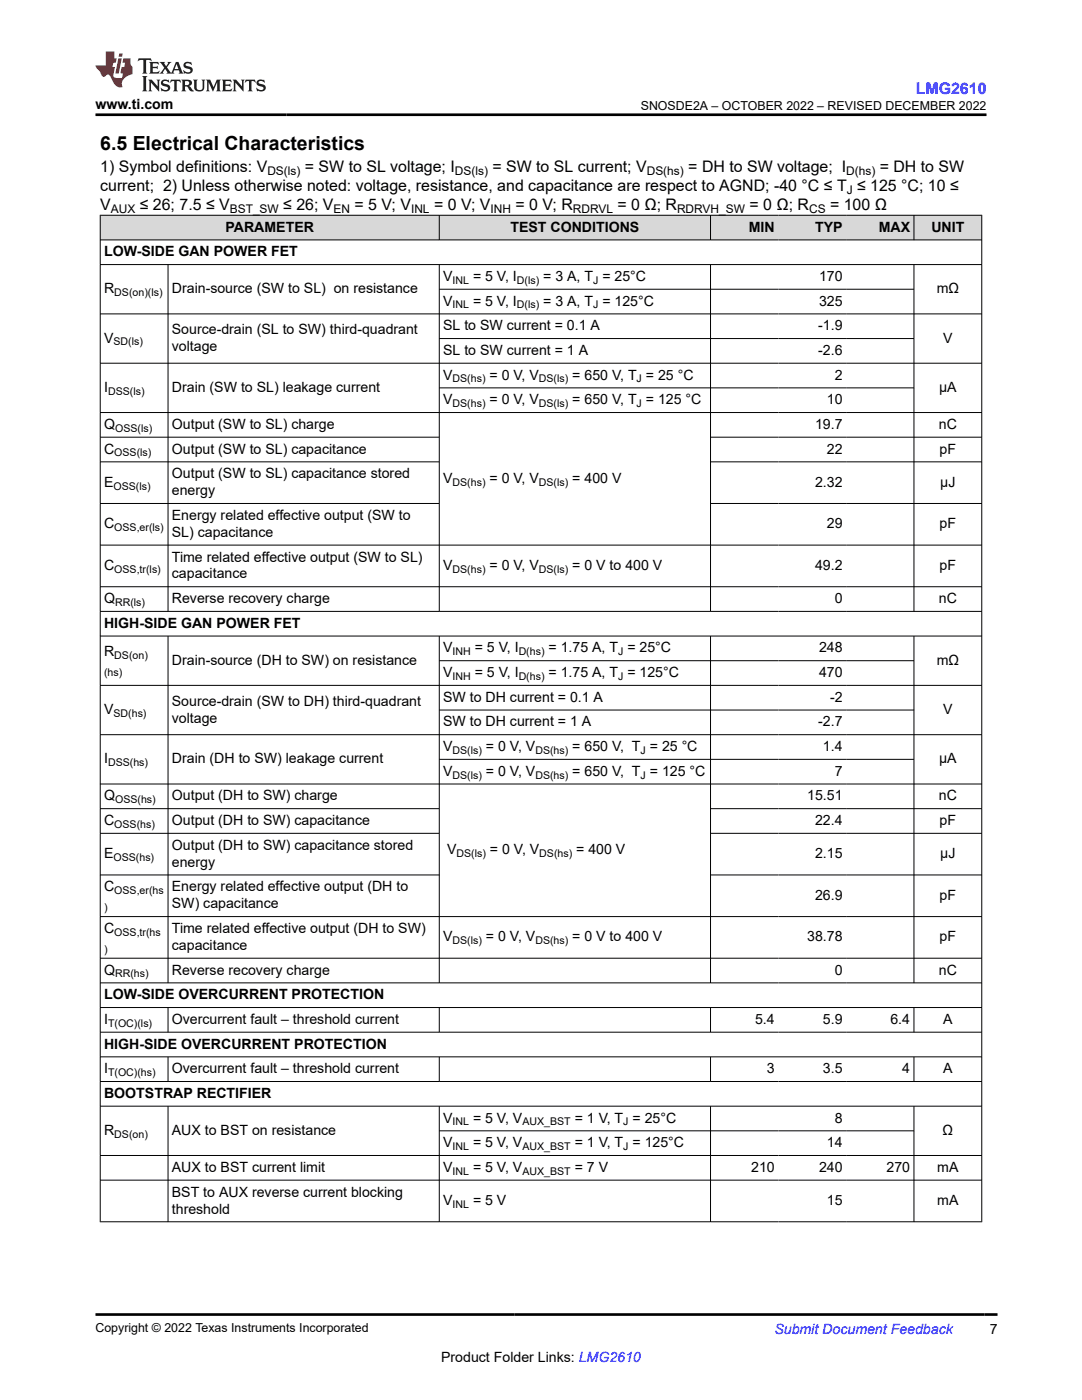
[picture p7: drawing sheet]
<svg xmlns="http://www.w3.org/2000/svg" width="216mm" height="279mm" viewBox="0 0 216 279" stroke-linecap="round" stroke-linejoin="round" font-family="sans-serif">
<defs><g id="words">
<text font-size="3.9" x="20" y="29.9">6.5 Electrical Characteristics</text>
<text font-size="3.2" fill="#00f" x="182.7" y="18.7">LMG2610</text>
<g font-size="3.2">
<text x="20" y="34.3">1) Symbol definitions: V</text>
<text x="60.8" y="34.3">= SW to SL voltage; I</text>
<text x="98.3" y="34.3">= SW to SL current; V</text>
<text x="137.3" y="34.3">= DH to SW voltage; I</text>
<text x="175.5" y="34.3">= DH to SW</text>
<text x="20" y="38.1">current; 2) Unless otherwise noted: voltage, resistance, and capacitance are respect to AGND; -40 °C ≤ T ≤ 125 °C; 10 ≤</text>
<text x="20" y="41.9">V</text>
<text x="27.9" y="41.9">≤ 26; 7.5 ≤ V</text>
<text x="56.5" y="41.9">≤ 26; V</text>
<text x="70.8" y="41.9">= 5 V; V</text>
<text x="86.6" y="41.9">= 0 V; V</text>
<text x="102.9" y="41.9">= 0 V; R</text>
<text x="123.2" y="41.9">= 0 Ω; R</text>
<text x="149.6" y="41.9">= 0 Ω; R</text>
<text x="165.6" y="41.9">= 100 Ω</text>
</g>
<g font-size="2.8">
<text x="19.1" y="21.8">www.ti.com</text>
<text x="45" y="46.2">PARAMETER</text>
<text x="101.9" y="46.2">TEST CONDITIONS</text>
<text x="149.4" y="46.2">MIN</text>
<text x="162.6" y="46.2">TYP</text>
<text x="175.3" y="46.2">MAX</text>
<text x="185.8" y="46.2">UNIT</text>
<text x="20.8" y="51.2">LOW-SIDE GAN POWER FET</text>
<text x="20.8" y="58.5">R</text>
<text x="34.3" y="58.5">Drain-source (SW to SL) on resistance</text>
<text x="88.4" y="56.1">V</text>
<text x="94.4" y="56.1">= 5 V, I</text>
<text x="108.4" y="56.1">= 3 A, T = 25°C</text>
<text x="163.4" y="56.1">170</text>
<text x="186.9" y="58.5">mΩ</text>
<text x="88.4" y="61">V</text>
<text x="88.4" y="65.9">SL to SW current = 0.1 A</text>
<text x="94.4" y="61">= 5 V, I</text>
<text x="108.4" y="61">= 3 A, T = 125°C</text>
<text x="163.3" y="65.9">-1.9</text>
<text x="163.4" y="61">325</text>
<text x="20.8" y="68.4">V</text>
<text x="34.3" y="66.7">Source-drain (SL to SW) third-quadrant</text>
<text x="34.3" y="70.1">voltage</text>
<text x="88.4" y="70.8">SL to SW current = 1 A</text>
<text x="163.3" y="70.8">-2.6</text>
<text x="188.2" y="68.4">V</text>
<text x="88.4" y="75.8">V</text>
<text x="97.7" y="75.8">= 0 V, V</text>
<text x="114.2" y="75.8">= 650 V, T = 25 °C</text>
<text x="166.6" y="75.8">2</text>
<text x="20.8" y="78.2">I</text>
<text x="34.3" y="78.2">Drain (SW to SL) leakage current</text>
<text x="88.4" y="80.7">V</text>
<text x="97.7" y="80.7">= 0 V, V</text>
<text x="114.2" y="80.7">= 650 V, T = 125 °C</text>
<text x="165" y="80.7">10</text>
<text x="187.4" y="78.2">µA</text>
<text x="20.8" y="85.6">Q</text>
<text x="34.3" y="85.6">Output (SW to SL) charge</text>
<text x="162.6" y="85.6">19.7</text>
<text x="187.3" y="85.6">nC</text>
<text x="20.8" y="90.5">C</text>
<text x="34.3" y="90.5">Output (SW to SL) capacitance</text>
<text x="34.3" y="95.4">Output (SW to SL) capacitance stored</text>
<text x="165" y="90.5">22</text>
<text x="187.5" y="90.5">pF</text>
<text x="20.8" y="97.1">E</text>
<text x="34.3" y="98.8">energy</text>
<text x="88.4" y="96.4">V</text>
<text x="97.7" y="96.4">= 0 V, V</text>
<text x="114.2" y="96.4">= 400 V</text>
<text x="162.6" y="97.1">2.32</text>
<text x="187.6" y="97.1">µJ</text>
<text x="20.8" y="105.4">C</text>
<text x="34.3" y="103.8">Energy related effective output (SW to</text>
<text x="34.3" y="107.1">SL) capacitance</text>
<text x="165" y="105.4">29</text>
<text x="187.5" y="105.4">pF</text>
<text x="20.8" y="113.8">C</text>
<text x="34.3" y="112.1">Time related effective output (SW to SL)</text>
<text x="88.4" y="113.8">V</text>
<text x="97.7" y="113.8">= 0 V, V</text>
<text x="114.2" y="113.8">= 0 V to 400 V</text>
<text x="162.6" y="113.8">49.2</text>
<text x="187.5" y="113.8">pF</text>
<text x="34.3" y="115.4">capacitance</text>
<text x="20.8" y="120.4">Q</text>
<text x="20.8" y="125.3">HIGH-SIDE GAN POWER FET</text>
<text x="34.3" y="120.4">Reverse recovery charge</text>
<text x="166.6" y="120.4">0</text>
<text x="187.3" y="120.4">nC</text>
<text x="20.8" y="131">R</text>
<text x="88.4" y="130.2">V</text>
<text x="94.7" y="130.2">= 5 V, I</text>
<text x="109.5" y="130.2">= 1.75 A, T = 25°C</text>
<text x="163.4" y="130.2">248</text>
<text x="34.3" y="132.7">Drain-source (DH to SW) on resistance</text>
<text x="88.4" y="135.1">V</text>
<text x="94.7" y="135.1">= 5 V, I</text>
<text x="109.5" y="135.1">= 1.75 A, T = 125°C</text>
<text x="163.4" y="135.1">470</text>
<text x="186.9" y="132.7">mΩ</text>
<text x="20.8" y="142.5">V</text>
<text x="34.3" y="140.8">Source-drain (SW to DH) third-quadrant</text>
<text x="88.4" y="140.1">SW to DH current = 0.1 A</text>
<text x="165.6" y="140.1">-2</text>
<text x="188.2" y="142.5">V</text>
<text x="34.3" y="144.2">voltage</text>
<text x="88.4" y="145">SW to DH current = 1 A</text>
<text x="88.4" y="149.9">V</text>
<text x="97" y="149.9">= 0 V, V</text>
<text x="114.2" y="149.9">= 650 V, T = 25 °C</text>
<text x="163.3" y="145">-2.7</text>
<text x="164.2" y="149.9">1.4</text>
<text x="20.8" y="152.4">I</text>
<text x="34.3" y="152.4">Drain (DH to SW) leakage current</text>
<text x="88.4" y="154.8">V</text>
<text x="97" y="154.8">= 0 V, V</text>
<text x="114.2" y="154.8">= 650 V, T = 125 °C</text>
<text x="166.6" y="154.8">7</text>
<text x="187.4" y="152.4">µA</text>
<text x="20.8" y="159.7">Q</text>
<text x="34.3" y="159.7">Output (DH to SW) charge</text>
<text x="161.1" y="159.7">15.51</text>
<text x="187.3" y="159.7">nC</text>
<text x="20.8" y="164.7">C</text>
<text x="34.3" y="164.7">Output (DH to SW) capacitance</text>
<text x="162.6" y="164.7">22.4</text>
<text x="187.5" y="164.7">pF</text>
<text x="20.8" y="171.3">E</text>
<text x="34.3" y="169.6">Output (DH to SW) capacitance stored</text>
<text x="34.3" y="173">energy</text>
<text x="89.2" y="170.5">V</text>
<text x="97.8" y="170.5">= 0 V, V</text>
<text x="115" y="170.5">= 400 V</text>
<text x="162.6" y="171.3">2.15</text>
<text x="187.6" y="171.3">µJ</text>
<text x="20.8" y="177.9">C</text>
<text x="34.3" y="177.9">Energy related effective output (DH to</text>
<text x="162.6" y="179.6">26.9</text>
<text x="187.5" y="179.6">pF</text>
<text x="34.3" y="181.3">SW) capacitance</text>
<text x="20.8" y="186.2">C</text>
<text x="34.3" y="186.2">Time related effective output (DH to SW)</text>
<text x="34.3" y="189.6">capacitance</text>
<text x="88.4" y="187.9">V</text>
<text x="97" y="187.9">= 0 V, V</text>
<text x="114.2" y="187.9">= 0 V to 400 V</text>
<text x="161.1" y="187.9">38.78</text>
<text x="187.5" y="187.9">pF</text>
<text x="20.8" y="194.5">Q</text>
<text x="34.3" y="194.5">Reverse recovery charge</text>
<text x="166.6" y="194.5">0</text>
<text x="187.3" y="194.5">nC</text>
<text x="20.8" y="199.4">LOW-SIDE OVERCURRENT PROTECTION</text>
<text x="20.8" y="204.3">I</text>
<text x="20.8" y="209.3">HIGH-SIDE OVERCURRENT PROTECTION</text>
<text x="34.3" y="204.3">Overcurrent fault – threshold current</text>
<text x="150.7" y="204.3">5.4</text>
<text x="164.2" y="204.3">5.9</text>
<text x="177.7" y="204.3">6.4</text>
<text x="188.2" y="204.3">A</text>
<text x="20.8" y="214.2">I</text>
<text x="34.3" y="214.2">Overcurrent fault – threshold current</text>
<text x="153" y="214.2">3</text>
<text x="164.2" y="214.2">3.5</text>
<text x="180" y="214.2">4</text>
<text x="188.2" y="214.2">A</text>
<text x="20.8" y="219.1">BOOTSTRAP RECTIFIER</text>
<text x="20.8" y="226.5">R</text>
<text x="34.3" y="226.5">AUX to BST on resistance</text>
<text x="88.4" y="224">V</text>
<text x="94.4" y="224">= 5 V, V</text>
<text x="114.7" y="224">= 1 V, T = 25°C</text>
<text x="166.6" y="224">8</text>
<text x="188.1" y="226.5">Ω</text>
<text x="34.3" y="233.9">AUX to BST current limit</text>
<text x="88.4" y="229">V</text>
<text x="88.4" y="233.9">V</text>
<text x="94.4" y="229">= 5 V, V</text>
<text x="94.4" y="233.9">= 5 V, V</text>
<text x="114.7" y="229">= 1 V, T = 125°C</text>
<text x="114.7" y="233.9">= 7 V</text>
<text x="149.9" y="233.9">210</text>
<text x="163.4" y="233.9">240</text>
<text x="165" y="229">14</text>
<text x="176.9" y="233.9">270</text>
<text x="187" y="233.9">mA</text>
<text x="34.3" y="238.8">BST to AUX reverse current blocking</text>
<text x="34.3" y="242.2">threshold</text>
<text x="88.4" y="240.5">V</text>
<text x="94.4" y="240.5">= 5 V</text>
<text x="165" y="240.5">15</text>
<text x="187" y="240.5">mA</text>
<text x="197.5" y="266.1">7</text>
<text x="88" y="271.7">Product Folder Links: LMG2610</text>
</g>
<text font-size="2.8" fill="#00f" x="154.5" y="266.2">Submit Document Feedback</text>
<g font-size="2.5">
<text x="127.9" y="21.9">SNOSDE2A – OCTOBER 2022 – REVISED DECEMBER 2022</text>
<text x="19.1" y="265.9">Copyright © 2022 Texas Instruments Incorporated</text>
</g>
<g font-size="2.4">
<text x="53.4" y="34.9">DS(ls)</text>
<text x="90.8" y="34.9">DS(ls)</text>
<text x="129.1" y="34.9">DS(hs)</text>
<text x="168.8" y="34.9">D(hs)</text>
<text x="169" y="38.7">J</text>
<text x="22.1" y="42.5">AUX</text>
<text x="45.9" y="42.5">BST_SW</text>
<text x="66.6" y="42.5">EN</text>
<text x="82" y="42.5">INL</text>
<text x="97.9" y="42.5">INH</text>
<text x="114.3" y="42.5">RDRVL</text>
<text x="135.1" y="42.5">RDRVH_SW</text>
<text x="161.4" y="42.5">CS</text>
</g>
<g font-size="2.1">
<text x="22.8" y="59.1">DS(on)(ls)</text>
<text x="90.3" y="56.6">INL</text>
<text x="103.1" y="56.6">D(ls)</text>
<text x="118.4" y="56.6">J</text>
<text x="90.3" y="61.6">INL</text>
<text x="103.1" y="61.6">D(ls)</text>
<text x="118.4" y="61.6">J</text>
<text x="22.6" y="68.9">SD(ls)</text>
<text x="90.3" y="76.3">DS(hs)</text>
<text x="107.5" y="76.3">DS(ls)</text>
<text x="127" y="76.3">J</text>
<text x="21.6" y="78.8">DSS(ls)</text>
<text x="90.3" y="81.2">DS(hs)</text>
<text x="107.5" y="81.2">DS(ls)</text>
<text x="127" y="81.2">J</text>
<text x="23" y="86.2">OSS(ls)</text>
<text x="22.8" y="91.1">OSS(ls)</text>
<text x="22.6" y="97.7">OSS(ls)</text>
<text x="90.3" y="96.9">DS(hs)</text>
<text x="107.5" y="96.9">DS(ls)</text>
<text x="22.8" y="106">OSS,er(ls)</text>
<text x="22.8" y="114.3">OSS,tr(ls)</text>
<text x="90.3" y="114.3">DS(hs)</text>
<text x="107.5" y="114.3">DS(ls)</text>
<text x="23" y="120.9">RR(ls)</text>
<text x="22.8" y="131.5">DS(on)</text>
<text x="90.3" y="130.8">INH</text>
<text x="103.5" y="130.8">D(hs)</text>
<text x="123.3" y="130.8">J</text>
<text x="20.8" y="134.9">(hs)</text>
<text x="90.3" y="135.7">INH</text>
<text x="103.5" y="135.7">D(hs)</text>
<text x="123.3" y="135.7">J</text>
<text x="22.6" y="143.1">SD(hs)</text>
<text x="21.6" y="152.9">DSS(hs)</text>
<text x="90.3" y="150.5">DS(ls)</text>
<text x="90.3" y="155.4">DS(ls)</text>
<text x="106.8" y="150.5">DS(hs)</text>
<text x="106.8" y="155.4">DS(hs)</text>
<text x="127.8" y="150.5">J</text>
<text x="127.8" y="155.4">J</text>
<text x="23" y="160.3">OSS(hs)</text>
<text x="22.8" y="165.2">OSS(hs)</text>
<text x="22.6" y="171.8">OSS(hs)</text>
<text x="91.1" y="171.1">DS(ls)</text>
<text x="107.6" y="171.1">DS(hs)</text>
<text x="22.8" y="178.5">OSS,er(hs</text>
<text x="20.8" y="181.8">)</text>
<text x="20.8" y="190.1">)</text>
<text x="22.8" y="186.8">OSS,tr(hs</text>
<text x="90.3" y="188.5">DS(ls)</text>
<text x="106.8" y="188.5">DS(hs)</text>
<text x="23" y="195.1">RR(hs)</text>
<text x="21.6" y="204.9">T(OC)(ls)</text>
<text x="21.6" y="214.8">T(OC)(hs)</text>
<text x="22.8" y="227.1">DS(on)</text>
<text x="90.3" y="224.6">INL</text>
<text x="104.2" y="224.6">AUX_BST</text>
<text x="124.4" y="224.6">J</text>
<text x="90.3" y="229.5">INL</text>
<text x="104.2" y="229.5">AUX_BST</text>
<text x="124.4" y="229.5">J</text>
<text x="90.3" y="234.4">INL</text>
<text x="104.2" y="234.4">AUX_BST</text>
<text x="90.3" y="241.1">INL</text>
</g>
</g></defs>
<g fill="#d8d8d8">
<path d="M20 43h175.9v4.9h-175.9z" fill-rule="evenodd"/>
<path d="M20.1 43h67.5v4.8h-67.5z" fill-rule="evenodd"/>
<path d="M87.7 43h54v4.8h-54z" fill-rule="evenodd"/>
<path d="M141.8 43h13.5v4.8h-13.5z" fill-rule="evenodd"/>
<path d="M155.3 43h13.5v4.8h-13.5z" fill-rule="evenodd"/>
<path d="M168.8 43h13.5v4.8h-13.5z" fill-rule="evenodd"/>
<path d="M182.4 43h13.4v4.8h-13.4z" fill-rule="evenodd"/>
</g>
<g fill="none" stroke="#000" stroke-width=".2">
<path d="M19.9 43h176.1M19.9 47.9h176.1M19.9 52.8h176.1M20 42.9v201M33.5 52.8v69.3M87.7 42.9v5M87.7 52.8v69.3M87.7 57.7h94.7M141.8 42.9v5M141.8 52.8v69.3M182.4 42.9v5M182.4 52.8v69.3"/>
<path d="M195.9 42.9v201M19.9 62.6h176.1M19.9 72.5h176.1M87.7 67.6h94.7M87.7 77.4h94.7M19.9 82.3h176.1M19.9 87.3h67.8M19.9 92.2h67.8M141.8 87.3h54.2M141.8 92.2h54.2M19.9 108.8h176.1M19.9 100.5h67.8"/>
<path d="M19.9 117.1h176.1M141.8 100.5h54.2M19.9 122h176.1M19.9 126.9h176.1M19.9 136.8h176.1M33.5 126.9v69.3M87.7 126.9v69.3M87.7 131.9h94.7M141.8 126.9v69.3M182.4 126.9v69.3M19.9 146.6h176.1M19.9 156.5h176.1"/>
<path d="M87.7 141.7h94.7M87.7 151.5h94.7M19.9 161.4h67.8M19.9 166.3h67.8M19.9 174.6h67.8M141.8 161.4h54.2M141.8 166.3h54.2M141.8 174.6h54.2M19.9 182.9h176.1M19.9 191.2h176.1M19.9 196.2h176.1M19.9 201.1h176.1"/>
<path d="M19.9 206h176.1M19.9 210.9h176.1M19.9 215.8h176.1M33.5 201.1v5M33.5 210.9v5M87.7 201.1v5M87.7 210.9v5M141.8 201.1v5M141.8 210.9v5M182.4 201.1v5M182.4 210.9v5M19.9 220.8h176.1"/>
<path d="M19.9 230.6h176.1M19.9 235.5h176.1M33.5 220.8v23.1M87.7 220.8v23.1M87.7 225.7h94.7M141.8 220.8v23.1M182.4 220.8v23.1M19.9 243.8h176.1"/>
</g>
<path d="M27.7 11.6l-.2 .6 .5-.2h.6v.1v2.2l-.2 .4h1l-.2-.4v-2.2v-.1h.5l.5 .2-.1-.6zM29.8 12.4l.2 .3v1.6l-.2 .4h1.9l.1-.6a1.08 1.08 0 0 1-1.3 .2v-.7h.6l.4 .2v-.7l-.4 .2h-.6v-.5l.2-.2a1 1 0 0 1 1 .3l-.1-.5zM31.8 12.4l1 1.1-1 1.2h.9l-.2-.2 .4-.8 .5 .8-.2 .2h1.6l-.2-.2 .1-.5h1l.1 .5-.1 .2h.9l-.2-.4-.8-1.9h-.5l-1 2.1-.8-1.1 .9-1h-.8l.2 .2-.5 .6-.3-.6 .1-.2zM35.2 12.8l.4 1h-.8zM36.8 12.5a.65 .65 0 0 0-.2 .7 .65 .65 0 0 0 .6 .5l.7 .1 .1 .3a.79 .79 0 0 1-.7 .4 .79 .79 0 0 1-.7-.5l.1 .7 .2-.1a.93 .93 0 0 0 1.1 0 .93 .93 0 0 0 .4-.9 1.46 1.46 0 0 0-1.2-.6l-.1-.3a1.09 1.09 0 0 1 1.2 .2l-.2-.6-.1 .1-.6-.2zM28.4 15.2l.2 .4v2.2l-.2 .4h1l-.2-.4v-2.2l.2-.4zM29.6 15.9l.2 .4v1.5l-.2 .4h.8l-.3-.4v-1.3l1.7 1.8v-2l.2-.4h-.8l.2 .2 .1 1.1-1.2-1.3zM32.3 16a.65 .65 0 0 0-.2 .8 .65 .65 0 0 0 .7 .4l.6 .2 .1 .2a.79 .79 0 0 1-.7 .4 .79 .79 0 0 1-.7-.5l.1 .7 .2-.1a.93 .93 0 0 0 1.1 .1 .93 .93 0 0 0 .4-1 1.46 1.46 0 0 0-1.2-.5l-.1-.4a1.09 1.09 0 0 1 1.2 .2l-.2-.6-.1 .1-.6-.1zM34.1 15.9l-.1 .6a.63 .63 0 0 1 .7-.3l.1 1.6-.3 .4h1l-.2-.4v-1.6a.66 .66 0 0 1 .8 .3l-.1-.6zM36.2 15.9l.2 .4v1.5l-.2 .4h.9l-.2-.2v-.7h.5l.1 .2a.79 .79 0 0 0 1.2 .6l-1-.9a.61 .61 0 0 0 .6-.6 .61 .61 0 0 0-.5-.7zM36.9 16.2h.2a.47 .47 0 0 1 .5 .1 .47 .47 0 0 1 .1 .5l-.2 .1-.6 .1zM38.5 15.9l.2 .2a2.27 2.27 0 0 0 .4 2 1.04 1.04 0 0 0 1.7-.7v-1.3l.2-.2h-.8l.2 .4v1.1a.6 .6 0 0 1-.6 .6 .6 .6 0 0 1-.6-.6v-1.1l.3-.4zM41.1 15.9l.2 .4v1.5l-.2 .4h.7l-.2-.4v-1.4l.9 1.9 .8-1.9v1.4l-.2 .4h1l-.3-.4v-1.5l.3-.4h-.8l-.7 1.5-.7-1.5zM44.3 15.9l.2 .4v1.5l-.2 .4h1.9l.1-.6a1.09 1.09 0 0 1-1.3 .2v-.7h.6l.4 .2v-.6l-.4 .2h-.6v-.6l.2-.1a1.01 1.01 0 0 1 1 .3l-.1-.6zM46.4 15.9l.3 .4v1.5l-.3 .4h.8l-.2-.4v-1.3l1.6 1.8v-2l.2-.4h-.7l.2 .2v1.1l-1.2-1.3zM49 15.9l-.1 .6a.63 .63 0 0 1 .8-.3v1.6l-.3 .4h1l-.2-.4v-1.6a.66 .66 0 0 1 .8 .3l-.1-.6zM51.4 16a.65 .65 0 0 0-.2 .8 .65 .65 0 0 0 .6 .4l.6 .2 .2 .2a.79 .79 0 0 1-.8 .4 .79 .79 0 0 1-.6-.5l.1 .7 .2-.1a.93 .93 0 0 0 1 .1 .93 .93 0 0 0 .5-1 1.46 1.46 0 0 0-1.3-.5l-.1-.4a1.09 1.09 0 0 1 1.3 .2l-.2-.6-.2 .1-.5-.1z" fill="#231f20"/>
<path d="M21.1 10.3v2.7h-2.1l.1 .4 .9 1a.95 .95 0 0 0 .9 .9 .59 .59 0 0 1 .6-.4 .59 .59 0 0 1 .5 .3l.4 .8a1.59 1.59 0 0 0 2.1 1.4 1.61 1.61 0 0 1 1-2.3l1-.3-.1-1.5a1.59 1.59 0 0 1-.4-1.7h-1.4l-.2 .9h.5l-.1 .9h-.5l-.2 .9v.3l.4 .1-.2 .9h-.6a.73 .73 0 0 1-1.1-.7l.3-1.5h-.5l.2-.9h.5l.2-.9h-.5v-1.3zM23.6 11.6l-.6 3.1h.7l.6-3.1zM23.8 10.7l-.1 .6h.7l.1-.6z" fill="#ed1c24"/>
<path d="M19.1 22.9h177.8M19.1 262.3h179.9" fill="none" stroke="#000" stroke-width=".53"/>
<use href="#words"/>
</svg>
